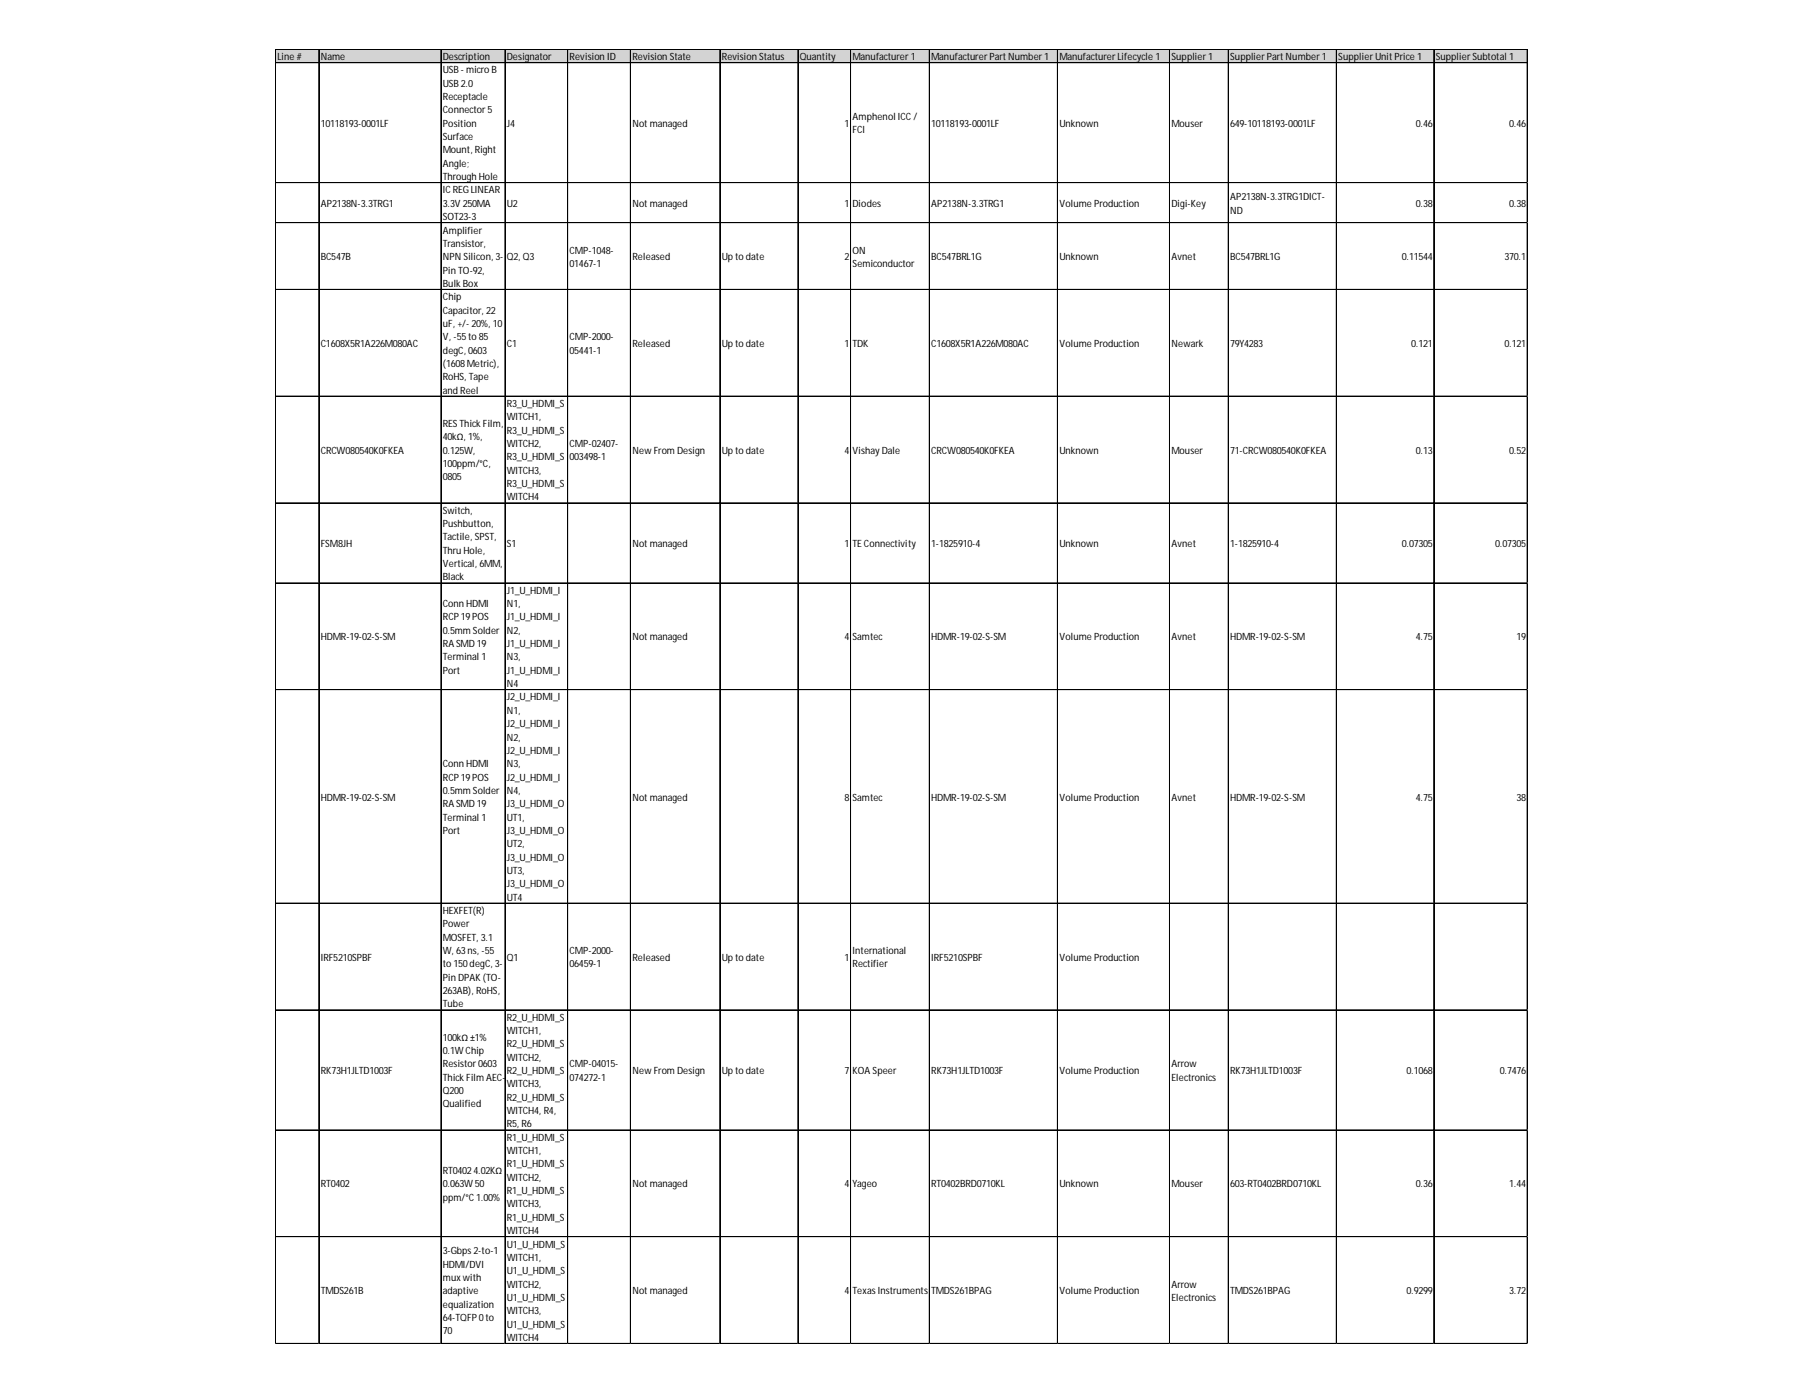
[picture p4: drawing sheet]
<svg xmlns="http://www.w3.org/2000/svg" width="279mm" height="216mm" viewBox="0 0 279 216" stroke-linecap="round" stroke-linejoin="round" font-family="sans-serif">
<defs><g id="words">
<g font-size="1.5">
<text x="42.9" y="9.3">Line #</text>
<text x="49.7" y="9.3">Name</text>
<text x="68.6" y="9.3">Description</text>
<text x="68.6" y="11.4">USB- micro B</text>
<text x="78.5" y="9.3">Designator</text>
<text x="88.2" y="9.3">Revision ID</text>
<text x="97.9" y="9.3">Revision State</text>
<text x="111.7" y="9.3">Revision Status</text>
<text x="123.8" y="9.3">Quantity</text>
<text x="132" y="9.3">Manufacturer1</text>
<text x="144.2" y="9.3">ManufacturerPartNumber1</text>
<text x="164" y="9.3">ManufacturerLifecycle 1</text>
<text x="181.3" y="9.3">Supplier1</text>
<text x="190.4" y="9.3">SupplierPartNumber1</text>
<text x="207.2" y="9.3">SupplierUnitPrice 1</text>
<text x="222.2" y="9.3">SupplierSubtotal 1</text>
<text x="68.6" y="13.4">USB2.0</text>
<text x="68.6" y="15.5">Receptacle</text>
<text x="68.6" y="17.6">Connector5</text>
<text x="49.7" y="19.6">10118193-0001LF</text>
<text x="68.6" y="19.6">Position</text>
<text x="68.6" y="21.7">Surface</text>
<text x="68.6" y="23.8">Mount, Right</text>
<text x="78.5" y="19.6">J4</text>
<text x="97.9" y="19.6">Notmanaged</text>
<text x="130.7" y="19.6">1</text>
<text x="132" y="18.6">Amphenol ICC/</text>
<text x="132" y="20.7">FCI</text>
<text x="144.2" y="19.6">10118193-0001LF</text>
<text x="164" y="19.6">Unknown</text>
<text x="181.3" y="19.6">Mouser</text>
<text x="190.4" y="19.6">649-10118193-0001LF</text>
<text x="219.1" y="19.6">0.46</text>
<text x="233.6" y="19.6">0.46</text>
<text x="68.6" y="25.8">Angle;</text>
<text x="68.6" y="27.9">Through Hole</text>
<text x="68.6" y="29.9">ICREGLINEAR</text>
<text x="49.7" y="32">AP2138N-3.3TRG1</text>
<text x="68.6" y="32">3.3V 250MA</text>
<text x="68.6" y="34.1">SOT23-3</text>
<text x="78.5" y="32">U2</text>
<text x="97.9" y="32">Notmanaged</text>
<text x="130.7" y="32">1</text>
<text x="132" y="32">Diodes</text>
<text x="144.2" y="32">AP2138N-3.3TRG1</text>
<text x="164" y="32">Volume Production</text>
<text x="181.3" y="32">Digi-Key</text>
<text x="190.4" y="31">AP2138N-3.3TRG1DICT-</text>
<text x="190.4" y="33">ND</text>
<text x="219.1" y="32">0.38</text>
<text x="233.6" y="32">0.38</text>
<text x="49.7" y="40.3">BC547B</text>
<text x="68.6" y="36.1">Amplifier</text>
<text x="68.6" y="38.2">Transistor,</text>
<text x="68.6" y="40.3">NPN Silicon, 3-</text>
<text x="78.5" y="40.3">Q2, Q3</text>
<text x="88.2" y="39.2">CMP-1048-</text>
<text x="88.2" y="41.3">01467-1</text>
<text x="97.9" y="40.3">Released</text>
<text x="111.7" y="40.3">Up to date</text>
<text x="130.7" y="40.3">2</text>
<text x="132" y="39.2">ON</text>
<text x="132" y="41.3">Semiconductor</text>
<text x="144.2" y="40.3">BC547BRL1G</text>
<text x="164" y="40.3">Unknown</text>
<text x="181.3" y="40.3">Avnet</text>
<text x="190.4" y="40.3">BC547BRL1G</text>
<text x="217" y="40.3">0.11544</text>
<text x="232.9" y="40.3">370.1</text>
<text x="68.6" y="42.3">Pin TO-92,</text>
<text x="68.6" y="44.4">BulkBox</text>
<text x="68.6" y="46.5">Chip</text>
<text x="49.7" y="53.7">C1608X5R1A226M080AC</text>
<text x="68.6" y="48.5">Capacitor, 22</text>
<text x="68.6" y="50.6">uF, +/- 20%, 10</text>
<text x="68.6" y="52.7">V, -55to 85</text>
<text x="78.5" y="53.7">C1</text>
<text x="88.2" y="52.7">CMP-2000-</text>
<text x="97.9" y="53.7">Released</text>
<text x="111.7" y="53.7">Up to date</text>
<text x="130.7" y="53.7">1</text>
<text x="132" y="53.7">TDK</text>
<text x="144.2" y="53.7">C1608X5R1A226M080AC</text>
<text x="164" y="53.7">Volume Production</text>
<text x="181.3" y="53.7">Newark</text>
<text x="190.4" y="53.7">79Y4283</text>
<text x="218.4" y="53.7">0.121</text>
<text x="232.9" y="53.7">0.121</text>
<text x="68.6" y="54.7">degC, 0603</text>
<text x="68.6" y="56.8">(1608Metric),</text>
<text x="68.6" y="58.9">RoHS, Tape</text>
<text x="88.2" y="54.7">05441-1</text>
<text x="68.6" y="60.9">and Reel</text>
<text x="78.5" y="63">R3_U_HDMI_S</text>
<text x="78.5" y="65">WITCH1,</text>
<text x="49.7" y="70.2">CRCW080540K0FKEA</text>
<text x="68.6" y="66.1">RESThickFilm,</text>
<text x="68.6" y="68.1">40kΩ, 1%,</text>
<text x="68.6" y="70.2">0.125W,</text>
<text x="78.5" y="67.1">R3_U_HDMI_S</text>
<text x="78.5" y="69.2">WITCH2,</text>
<text x="78.5" y="71.2">R3_U_HDMI_S</text>
<text x="88.2" y="69.2">CMP-02407-</text>
<text x="88.2" y="71.2">003498-1</text>
<text x="97.9" y="70.2">NewFrom Design</text>
<text x="111.7" y="70.2">Up to date</text>
<text x="130.7" y="70.2">4</text>
<text x="132" y="70.2">VishayDale</text>
<text x="144.2" y="70.2">CRCW080540K0FKEA</text>
<text x="164" y="70.2">Unknown</text>
<text x="181.3" y="70.2">Mouser</text>
<text x="190.4" y="70.2">71-CRCW080540K0FKEA</text>
<text x="219.1" y="70.2">0.13</text>
<text x="233.6" y="70.2">0.52</text>
<text x="68.6" y="72.3">100ppm/°C,</text>
<text x="68.6" y="74.3">0805</text>
<text x="78.5" y="73.3">WITCH3,</text>
<text x="78.5" y="75.4">R3_U_HDMI_S</text>
<text x="78.5" y="77.4">WITCH4</text>
<text x="68.6" y="79.5">Switch,</text>
<text x="68.6" y="81.6">Pushbutton,</text>
<text x="68.6" y="83.6">Tactile, SPST,</text>
<text x="49.7" y="84.7">FSM8JH</text>
<text x="68.6" y="85.7">Thru Hole,</text>
<text x="68.6" y="87.8">Vertical, 6MM,</text>
<text x="68.6" y="89.8">Black</text>
<text x="78.5" y="84.7">S1</text>
<text x="97.9" y="84.7">Notmanaged</text>
<text x="130.7" y="84.7">1</text>
<text x="132" y="84.7">TEConnectivity</text>
<text x="144.2" y="84.7">1-1825910-4</text>
<text x="164" y="84.7">Unknown</text>
<text x="181.3" y="84.7">Avnet</text>
<text x="190.4" y="84.7">1-1825910-4</text>
<text x="217" y="84.7">0.07305</text>
<text x="231.4" y="84.7">0.07305</text>
<text x="68.6" y="94">Conn HDMI</text>
<text x="78.5" y="91.9">J1_U_HDMI_I</text>
<text x="78.5" y="94">N1,</text>
<text x="49.7" y="99.1">HDMR-19-02-S-SM</text>
<text x="68.6" y="96">RCP19POS</text>
<text x="68.6" y="98.1">0.5mm Solder</text>
<text x="68.6" y="100.2">RA SMD 19</text>
<text x="78.5" y="96">J1_U_HDMI_I</text>
<text x="78.5" y="98.1">N2,</text>
<text x="78.5" y="100.2">J1_U_HDMI_I</text>
<text x="97.9" y="99.1">Notmanaged</text>
<text x="130.7" y="99.1">4</text>
<text x="132" y="99.1">Samtec</text>
<text x="144.2" y="99.1">HDMR-19-02-S-SM</text>
<text x="164" y="99.1">Volume Production</text>
<text x="181.3" y="99.1">Avnet</text>
<text x="190.4" y="99.1">HDMR-19-02-S-SM</text>
<text x="219.1" y="99.1">4.75</text>
<text x="234.7" y="99.1">19</text>
<text x="68.6" y="102.2">Terminal 1</text>
<text x="68.6" y="104.3">Port</text>
<text x="78.5" y="102.2">N3,</text>
<text x="78.5" y="104.3">J1_U_HDMI_I</text>
<text x="78.5" y="106.3">N4</text>
<text x="78.5" y="108.4">J2_U_HDMI_I</text>
<text x="78.5" y="110.5">N1,</text>
<text x="78.5" y="112.5">J2_U_HDMI_I</text>
<text x="68.6" y="118.7">Conn HDMI</text>
<text x="78.5" y="114.6">N2,</text>
<text x="78.5" y="116.7">J2_U_HDMI_I</text>
<text x="78.5" y="118.7">N3,</text>
<text x="49.7" y="123.9">HDMR-19-02-S-SM</text>
<text x="68.6" y="120.8">RCP19POS</text>
<text x="68.6" y="122.9">0.5mm Solder</text>
<text x="68.6" y="124.9">RA SMD 19</text>
<text x="78.5" y="120.8">J2_U_HDMI_I</text>
<text x="78.5" y="122.9">N4,</text>
<text x="78.5" y="124.9">J3_U_HDMI_O</text>
<text x="97.9" y="123.9">Notmanaged</text>
<text x="130.7" y="123.9">8</text>
<text x="132" y="123.9">Samtec</text>
<text x="144.2" y="123.9">HDMR-19-02-S-SM</text>
<text x="164" y="123.9">Volume Production</text>
<text x="181.3" y="123.9">Avnet</text>
<text x="190.4" y="123.9">HDMR-19-02-S-SM</text>
<text x="219.1" y="123.9">4.75</text>
<text x="234.7" y="123.9">38</text>
<text x="68.6" y="127">Terminal 1</text>
<text x="68.6" y="129.1">Port</text>
<text x="78.5" y="127">UT1,</text>
<text x="78.5" y="129.1">J3_U_HDMI_O</text>
<text x="78.5" y="131.1">UT2,</text>
<text x="78.5" y="133.2">J3_U_HDMI_O</text>
<text x="78.5" y="135.3">UT3,</text>
<text x="78.5" y="137.3">J3_U_HDMI_O</text>
<text x="68.6" y="141.5">HEXFET(R)</text>
<text x="68.6" y="143.5">Power</text>
<text x="78.5" y="139.4">UT4</text>
<text x="49.7" y="148.7">IRF5210SPBF</text>
<text x="68.6" y="145.6">MOSFET, 3.1</text>
<text x="68.6" y="147.6">W, 63ns, -55</text>
<text x="68.6" y="149.7">to 150degC, 3-</text>
<text x="78.5" y="148.7">Q1</text>
<text x="88.2" y="147.6">CMP-2000-</text>
<text x="88.2" y="149.7">06459-1</text>
<text x="97.9" y="148.7">Released</text>
<text x="111.7" y="148.7">Up to date</text>
<text x="130.7" y="148.7">1</text>
<text x="132" y="147.6">International</text>
<text x="132" y="149.7">Rectifier</text>
<text x="144.2" y="148.7">IRF5210SPBF</text>
<text x="164" y="148.7">Volume Production</text>
<text x="68.6" y="151.8">Pin DPAK(TO-</text>
<text x="68.6" y="153.8">263AB), RoHS,</text>
<text x="68.6" y="155.9">Tube</text>
<text x="68.6" y="161.1">100kΩ ±1%</text>
<text x="78.5" y="158">R2_U_HDMI_S</text>
<text x="78.5" y="160">WITCH1,</text>
<text x="49.7" y="166.2">RK73H1JLTD1003F</text>
<text x="68.6" y="163.1">0.1WChip</text>
<text x="68.6" y="165.2">Resistor0603</text>
<text x="68.6" y="167.3">ThickFilm AEC-</text>
<text x="78.5" y="162.1">R2_U_HDMI_S</text>
<text x="78.5" y="164.2">WITCH2,</text>
<text x="78.5" y="166.2">R2_U_HDMI_S</text>
<text x="88.2" y="165.2">CMP-04015-</text>
<text x="88.2" y="167.3">074272-1</text>
<text x="97.9" y="166.2">NewFrom Design</text>
<text x="111.7" y="166.2">Up to date</text>
<text x="130.7" y="166.2">7</text>
<text x="132" y="166.2">KOA Speer</text>
<text x="144.2" y="166.2">RK73H1JLTD1003F</text>
<text x="164" y="166.2">Volume Production</text>
<text x="181.3" y="165.2">Arrow</text>
<text x="181.3" y="167.3">Electronics</text>
<text x="190.4" y="166.2">RK73H1JLTD1003F</text>
<text x="217.7" y="166.2">0.1068</text>
<text x="232.2" y="166.2">0.7476</text>
<text x="68.6" y="169.3">Q200</text>
<text x="68.6" y="171.4">Qualified</text>
<text x="78.5" y="168.3">WITCH3,</text>
<text x="78.5" y="170.4">R2_U_HDMI_S</text>
<text x="78.5" y="172.4">WITCH4, R4,</text>
<text x="78.5" y="174.5">R5, R6</text>
<text x="78.5" y="176.6">R1_U_HDMI_S</text>
<text x="78.5" y="178.6">WITCH1,</text>
<text x="49.7" y="183.8">RT0402</text>
<text x="68.6" y="181.7">RT04024.02KΩ</text>
<text x="68.6" y="183.8">0.063W50</text>
<text x="68.6" y="185.8">ppm/°C1.00%</text>
<text x="78.5" y="180.7">R1_U_HDMI_S</text>
<text x="78.5" y="182.7">WITCH2,</text>
<text x="78.5" y="184.8">R1_U_HDMI_S</text>
<text x="97.9" y="183.8">Notmanaged</text>
<text x="130.7" y="183.8">4</text>
<text x="132" y="183.8">Yageo</text>
<text x="144.2" y="183.8">RT0402BRD0710KL</text>
<text x="164" y="183.8">Unknown</text>
<text x="181.3" y="183.8">Mouser</text>
<text x="190.4" y="183.8">603-RT0402BRD0710KL</text>
<text x="219.1" y="183.8">0.36</text>
<text x="233.6" y="183.8">1.44</text>
<text x="78.5" y="186.9">WITCH3,</text>
<text x="78.5" y="188.9">R1_U_HDMI_S</text>
<text x="78.5" y="191">WITCH4</text>
<text x="68.6" y="194.1">3-Gbps2-to-1</text>
<text x="68.6" y="196.2">HDMI/DVI</text>
<text x="78.5" y="193.1">U1_U_HDMI_S</text>
<text x="78.5" y="195.1">WITCH1,</text>
<text x="78.5" y="197.2">U1_U_HDMI_S</text>
<text x="49.7" y="200.3">TMDS261B</text>
<text x="68.6" y="198.2">muxwith</text>
<text x="68.6" y="200.3">adaptive</text>
<text x="68.6" y="202.4">equalization</text>
<text x="78.5" y="199.3">WITCH2,</text>
<text x="78.5" y="201.3">U1_U_HDMI_S</text>
<text x="78.5" y="203.4">WITCH3,</text>
<text x="97.9" y="200.3">Notmanaged</text>
<text x="130.7" y="200.3">4</text>
<text x="132" y="200.3">TexasInstruments</text>
<text x="144.2" y="200.3">TMDS261BPAG</text>
<text x="164" y="200.3">Volume Production</text>
<text x="181.3" y="199.3">Arrow</text>
<text x="181.3" y="201.3">Electronics</text>
<text x="190.4" y="200.3">TMDS261BPAG</text>
<text x="217.7" y="200.3">0.9299</text>
<text x="233.6" y="200.3">3.72</text>
<text x="68.6" y="204.4">64-TQFP0to</text>
<text x="68.6" y="206.5">70</text>
<text x="78.5" y="205.5">U1_U_HDMI_S</text>
<text x="78.5" y="207.5">WITCH4</text>
</g>
</g></defs>
<path d="M42.7 7.7h193.8v2.1h-193.8z" fill="#d3d3d3"/>
<g fill="none" stroke="#000" stroke-width=".15">
<path d="M42.6 7.6v200.3M42.7 7.6v200.3M42.7 7.6h193.8M42.7 7.7h193.8M42.7 9.7h193.8M49.3 7.7v200.2M49.4 7.7v200.2M68.2 7.7v200.2M68.3 7.7v200.2M78.2 7.7v200.2M87.9 7.7v200.2M97.6 7.7v200.2"/>
<path d="M111.4 7.7v200.2M111.5 7.7v200.2M123.5 7.7v200.2M123.6 7.7v200.2M131.7 7.7v200.2M143.8 7.7v200.2M143.9 7.7v200.2M163.7 7.7v200.2M181 7.7v200.2M181.1 7.7v200.2M190.1 7.7v200.2M190.2 7.7v200.2"/>
<path d="M206.8 7.7v200.2M206.9 7.7v200.2M221.9 7.7v200.2M222 7.7v200.2M236.4 7.7v200.2M42.7 28.3h193.8M42.7 34.5h193.8M42.7 44.8h193.8M42.7 61.3h193.8M42.7 61.4h193.8M42.7 77.8h193.8M42.7 77.9h193.8"/>
<path d="M42.7 90.2h193.8M42.7 90.3h193.8M42.7 106.7h193.8M42.7 106.8h193.8M42.7 139.8h193.8M42.7 156.3h193.8M42.7 174.9h193.8M42.7 191.4h193.8M42.7 207.9h193.8"/>
</g>
<path d="M236.5 28.3h.1" fill="none" stroke="#d4d4d4" stroke-width=".15"/>
<path d="M236.5 28.3v.1z" fill="#d4d4d4"/>
<path d="M236.5 34.5h.1" fill="none" stroke="#d4d4d4" stroke-width=".15"/>
<path d="M236.5 34.5v.1z" fill="#d4d4d4"/>
<path d="M236.5 44.8h.1" fill="none" stroke="#d4d4d4" stroke-width=".15"/>
<path d="M236.5 44.8v.1z" fill="#d4d4d4"/>
<path d="M236.5 61.3h.1" fill="none" stroke="#d4d4d4" stroke-width=".15"/>
<path d="M236.5 61.3v.1z" fill="#d4d4d4"/>
<path d="M236.5 77.8h.1" fill="none" stroke="#d4d4d4" stroke-width=".15"/>
<path d="M236.5 77.8v.1z" fill="#d4d4d4"/>
<path d="M236.5 90.2h.1" fill="none" stroke="#d4d4d4" stroke-width=".15"/>
<path d="M236.5 90.2v.1z" fill="#d4d4d4"/>
<path d="M236.5 106.7h.1" fill="none" stroke="#d4d4d4" stroke-width=".15"/>
<path d="M236.5 106.7v.1z" fill="#d4d4d4"/>
<path d="M236.5 139.8h.1" fill="none" stroke="#d4d4d4" stroke-width=".15"/>
<path d="M236.5 139.8v.1z" fill="#d4d4d4"/>
<path d="M236.5 156.3h.1" fill="none" stroke="#d4d4d4" stroke-width=".15"/>
<path d="M236.5 156.3v.1z" fill="#d4d4d4"/>
<path d="M236.5 174.9h.1" fill="none" stroke="#d4d4d4" stroke-width=".15"/>
<path d="M236.5 174.9v.1z" fill="#d4d4d4"/>
<path d="M236.5 191.4h.1" fill="none" stroke="#d4d4d4" stroke-width=".15"/>
<path d="M236.5 191.4v.1z" fill="#d4d4d4"/>
<path d="M236.5 207.9h.1" fill="none" stroke="#d4d4d4" stroke-width=".15"/>
<use href="#words"/>
</svg>
